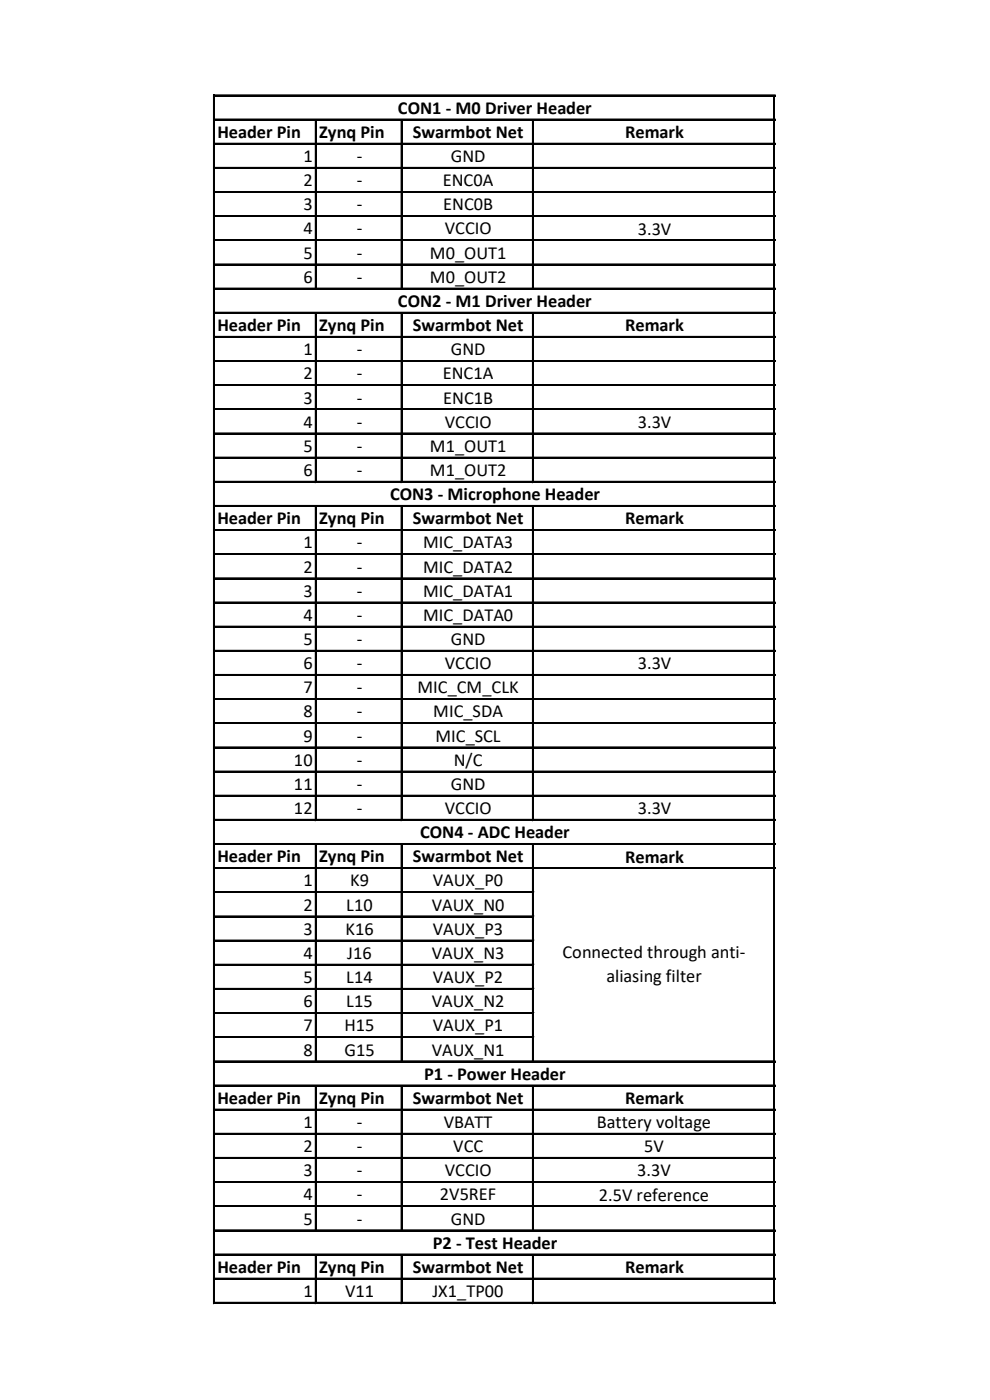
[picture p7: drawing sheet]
<svg xmlns="http://www.w3.org/2000/svg" width="210mm" height="297mm" viewBox="0 0 210 297" stroke-linecap="round" stroke-linejoin="round" font-family="sans-serif">
<defs><g id="words">
<g font-size="3.9">
<text x="46.1" y="29.3">Header Pin</text>
<text x="67.7" y="29.3">Zynq Pin</text>
<text x="84.4" y="24.1">CON1 - M0 Driver Header</text>
<text x="87.6" y="29.3">Swarmbot Net</text>
<text x="132.6" y="29.3">Remark</text>
<text x="64.4" y="34.4">1</text>
<text x="75.7" y="34.4">-</text>
<text x="95.6" y="34.4">GND</text>
<text x="64.4" y="39.5">2</text>
<text x="75.7" y="39.5">-</text>
<text x="94" y="39.5">ENC0A</text>
<text x="64.4" y="44.6">3</text>
<text x="75.7" y="44.6">-</text>
<text x="94" y="44.6">ENC0B</text>
<text x="64.4" y="49.7">4</text>
<text x="75.7" y="49.7">-</text>
<text x="94.4" y="49.7">VCCIO</text>
<text x="135.3" y="49.8">3.3V</text>
<text x="64.4" y="54.9">5</text>
<text x="64.4" y="60">6</text>
<text x="75.7" y="54.9">-</text>
<text x="75.7" y="60">-</text>
<text x="91.2" y="54.9">M0_OUT1</text>
<text x="91.2" y="60">M0_OUT2</text>
<text x="84.4" y="65.1">CON2 - M1 Driver Header</text>
<text x="46.1" y="70.2">Header Pin</text>
<text x="67.7" y="70.2">Zynq Pin</text>
<text x="87.6" y="70.2">Swarmbot Net</text>
<text x="132.6" y="70.3">Remark</text>
<text x="64.4" y="75.4">1</text>
<text x="75.7" y="75.4">-</text>
<text x="95.6" y="75.4">GND</text>
<text x="64.4" y="80.5">2</text>
<text x="75.7" y="80.5">-</text>
<text x="94" y="80.5">ENC1A</text>
<text x="64.4" y="85.6">3</text>
<text x="75.7" y="85.6">-</text>
<text x="94" y="85.6">ENC1B</text>
<text x="64.4" y="90.7">4</text>
<text x="64.4" y="95.9">5</text>
<text x="75.7" y="90.7">-</text>
<text x="75.7" y="95.9">-</text>
<text x="91.2" y="95.9">M1_OUT1</text>
<text x="94.4" y="90.7">VCCIO</text>
<text x="135.3" y="90.8">3.3V</text>
<text x="64.4" y="101">6</text>
<text x="75.7" y="101">-</text>
<text x="91.2" y="101">M1_OUT2</text>
<text x="82.7" y="106.1">CON3 - Microphone Header</text>
<text x="46.1" y="111.2">Header Pin</text>
<text x="67.7" y="111.2">Zynq Pin</text>
<text x="87.6" y="111.2">Swarmbot Net</text>
<text x="132.6" y="111.3">Remark</text>
<text x="64.4" y="116.3">1</text>
<text x="75.7" y="116.3">-</text>
<text x="89.8" y="116.3">MIC_DATA3</text>
<text x="64.4" y="121.5">2</text>
<text x="75.7" y="121.5">-</text>
<text x="89.8" y="121.5">MIC_DATA2</text>
<text x="64.4" y="126.6">3</text>
<text x="64.4" y="131.7">4</text>
<text x="75.7" y="126.6">-</text>
<text x="75.7" y="131.7">-</text>
<text x="89.8" y="126.6">MIC_DATA1</text>
<text x="89.8" y="131.7">MIC_DATA0</text>
<text x="64.4" y="136.8">5</text>
<text x="75.7" y="136.8">-</text>
<text x="95.6" y="136.8">GND</text>
<text x="64.4" y="142">6</text>
<text x="75.7" y="142">-</text>
<text x="94.4" y="142">VCCIO</text>
<text x="135.3" y="142">3.3V</text>
<text x="64.4" y="147.1">7</text>
<text x="75.7" y="147.1">-</text>
<text x="88.6" y="147.1">MIC_CM_CLK</text>
<text x="64.4" y="152.2">8</text>
<text x="75.7" y="152.2">-</text>
<text x="91.9" y="152.2">MIC_SDA</text>
<text x="64.4" y="157.3">9</text>
<text x="75.7" y="157.3">-</text>
<text x="92.4" y="157.3">MIC_SCL</text>
<text x="62.4" y="162.5">10</text>
<text x="62.4" y="167.6">11</text>
<text x="75.7" y="162.5">-</text>
<text x="75.7" y="167.6">-</text>
<text x="95.6" y="167.6">GND</text>
<text x="96.3" y="162.5">N/C</text>
<text x="62.4" y="172.7">12</text>
<text x="75.7" y="172.7">-</text>
<text x="94.4" y="172.7">VCCIO</text>
<text x="135.3" y="172.7">3.3V</text>
<text x="89.1" y="177.8">CON4 - ADC Header</text>
<text x="46.1" y="182.9">Header Pin</text>
<text x="67.7" y="182.9">Zynq Pin</text>
<text x="87.6" y="182.9">Swarmbot Net</text>
<text x="132.6" y="183">Remark</text>
<text x="64.4" y="188.1">1</text>
<text x="74.3" y="188.1">K9</text>
<text x="91.8" y="188.1">VAUX_P0</text>
<text x="64.4" y="193.2">2</text>
<text x="73.5" y="193.2">L10</text>
<text x="91.6" y="193.2">VAUX_N0</text>
<text x="64.4" y="198.3">3</text>
<text x="64.4" y="203.4">4</text>
<text x="73.3" y="198.3">K16</text>
<text x="73.7" y="203.4">J16</text>
<text x="91.6" y="203.4">VAUX_N3</text>
<text x="91.8" y="198.3">VAUX_P3</text>
<text x="119.3" y="203.3">Connected through anti-</text>
<text x="64.4" y="208.6">5</text>
<text x="73.5" y="208.6">L14</text>
<text x="91.8" y="208.6">VAUX_P2</text>
<text x="128.6" y="208.4">aliasing filter</text>
<text x="64.4" y="213.7">6</text>
<text x="73.5" y="213.7">L15</text>
<text x="91.6" y="213.7">VAUX_N2</text>
<text x="64.4" y="218.8">7</text>
<text x="73.1" y="218.8">H15</text>
<text x="91.8" y="218.8">VAUX_P1</text>
<text x="64.4" y="223.9">8</text>
<text x="73.1" y="223.9">G15</text>
<text x="91.6" y="223.9">VAUX_N1</text>
<text x="90" y="229.1">P1 - Power Header</text>
<text x="46.1" y="234.2">Header Pin</text>
<text x="64.4" y="239.3">1</text>
<text x="67.7" y="234.2">Zynq Pin</text>
<text x="75.7" y="239.3">-</text>
<text x="87.6" y="234.2">Swarmbot Net</text>
<text x="94.1" y="239.3">VBATT</text>
<text x="126.6" y="239.3">Battery voltage</text>
<text x="132.6" y="234.2">Remark</text>
<text x="64.4" y="244.4">2</text>
<text x="75.7" y="244.4">-</text>
<text x="96.2" y="244.4">VCC</text>
<text x="136.6" y="244.5">5V</text>
<text x="64.4" y="249.5">3</text>
<text x="75.7" y="249.5">-</text>
<text x="94.4" y="249.5">VCCIO</text>
<text x="135.2" y="249.6">3.3V</text>
<text x="64.4" y="254.7">4</text>
<text x="75.7" y="254.7">-</text>
<text x="93.3" y="254.7">2V5REF</text>
<text x="127" y="254.7">2.5V reference</text>
<text x="64.4" y="259.8">5</text>
<text x="75.7" y="259.8">-</text>
<text x="95.6" y="259.8">GND</text>
<text x="91.8" y="264.9">P2 - Test Header</text>
<text x="46.1" y="270">Header Pin</text>
<text x="64.4" y="275.2">1</text>
<text x="67.7" y="270">Zynq Pin</text>
<text x="73.2" y="275.2">V11</text>
<text x="87.6" y="270">Swarmbot Net</text>
<text x="91.8" y="275.2">JX1_TP00</text>
<text x="132.6" y="270.1">Remark</text>
</g>
</g></defs>
<g fill="none" stroke="#000" stroke-width=".21">
<path d="M45.3 20.1v256.5M45.6 20.1h118.8M45.6 25.3h118.8M45.6 30.4h118.8M45.6 35.5h118.8M66.9 25.6v35.8M85.1 25.6v35.8M112.9 25.6v35.8M164.1 20.5v256.1M45.6 40.6h118.8M45.6 45.7h118.8M45.6 50.9h118.8"/>
<path d="M45.6 56h118.8M45.6 61.1h118.8M45.6 66.2h118.8M45.6 71.4h118.8M45.6 76.5h118.8M66.9 66.6v35.8M85.1 66.6v35.8M112.9 66.6v35.8M45.6 81.6h118.8M45.6 86.7h118.8M45.6 91.8h118.8M45.6 97h118.8"/>
<path d="M45.6 102.1h118.8M45.6 107.2h118.8M45.6 112.3h118.8M45.6 117.5h118.8M66.9 107.6v66.5M85.1 107.6v66.5M112.9 107.6v66.5M45.6 122.6h118.8M45.6 127.7h118.8M45.6 132.8h118.8M45.6 138h118.8M45.6 143.1h118.8"/>
<path d="M45.6 148.2h118.8M45.6 153.3h118.8M45.6 158.5h118.8M45.6 163.6h118.8M45.6 168.7h118.8M45.6 173.8h118.8M45.6 178.9h118.8M66.9 179.3v46.1M85.1 179.3v46.1M112.9 179.3v46.1M45.6 184.1h118.8M45.6 189.2h67.6"/>
<path d="M45.6 194.3h67.6M45.6 199.4h67.6M45.6 204.6h67.6M45.6 209.7h67.6M45.6 214.8h67.6M45.6 219.9h67.6M45.6 225.1h118.8M45.6 230.2h118.8M45.6 235.3h118.8M66.9 230.5v30.7M85.1 230.5v30.7M112.9 230.5v30.7"/>
<path d="M45.6 240.4h118.8M45.6 245.5h118.8M45.6 250.7h118.8M45.6 255.8h118.8M45.6 260.9h118.8M45.6 266h118.8M45.6 271.2h118.8M45.6 276.3h118.8M66.9 266.4v10.2M85.1 266.4v10.2M112.9 266.4v10.2"/>
</g>
<g fill="none" stroke="#000" stroke-width=".34">
<path d="M45.4 20.1v256.5M45.6 20.3h118.9M45.6 25.4h118.9M45.6 30.5h118.9M45.6 35.7h118.9M67 25.6v35.8M85.2 25.6v35.8M113.1 25.6v35.8M164.3 20.4v256.2M45.6 40.8h118.9M45.6 45.9h118.9M45.6 51h118.9"/>
<path d="M45.6 56.1h118.9M45.6 61.3h118.9M45.6 66.4h118.9M45.6 71.5h118.9M45.6 76.6h118.9M67 66.6v35.8M85.2 66.6v35.8M113.1 66.6v35.8M45.6 81.8h118.9M45.6 86.9h118.9M45.6 92h118.9M45.6 97.1h118.9"/>
<path d="M45.6 102.3h118.9M45.6 107.4h118.9M45.6 112.5h118.9M45.6 117.6h118.9M67 107.5v66.6M85.2 107.5v66.6M113.1 107.5v66.6M45.6 122.7h118.9M45.6 127.9h118.9M45.6 133h118.9M45.6 138.1h118.9M45.6 143.2h118.9"/>
<path d="M45.6 148.4h118.9M45.6 153.5h118.9M45.6 158.6h118.9M45.6 163.7h118.9M45.6 168.9h118.9M45.6 174h118.9M45.6 179.1h118.9M67 179.3v46.1M85.2 179.3v46.1M113.1 179.3v46.1M45.6 184.2h118.9M45.6 189.3h67.7"/>
<path d="M45.6 194.5h67.7M45.6 199.6h67.7M45.6 204.7h67.7M45.6 209.8h67.7M45.6 215h67.7M45.6 220.1h67.7M45.6 225.2h118.9M45.6 230.3h118.9M45.6 235.5h118.9M67 230.5v30.7M85.2 230.5v30.7M113.1 230.5v30.7"/>
<path d="M45.6 240.6h118.9M45.6 245.7h118.9M45.6 250.8h118.9M45.6 255.9h118.9M45.6 261.1h118.9M45.6 266.2h118.9M45.6 271.3h118.9M45.6 276.4h118.9M67 266.4v10.2M85.2 266.4v10.2M113.1 266.4v10.2"/>
</g>
<use href="#words"/>
</svg>
